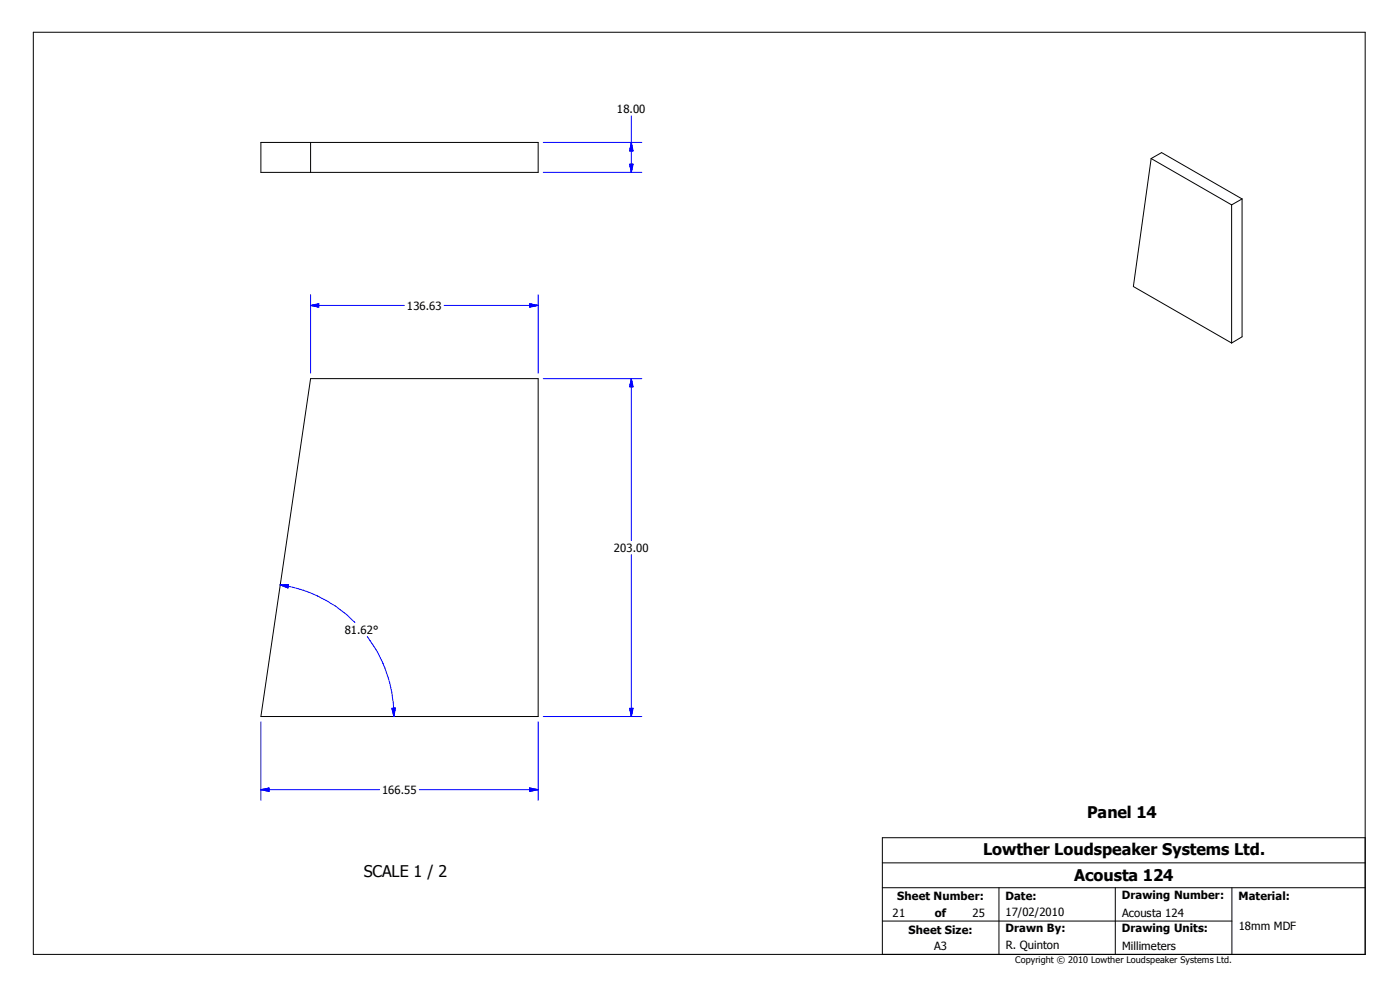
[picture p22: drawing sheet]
<svg xmlns="http://www.w3.org/2000/svg" width="420mm" height="297mm" viewBox="0 0 420 297" stroke-linecap="round" stroke-linejoin="round" font-family="sans-serif">
<defs><g id="words">
<g font-size="4.8">
<text x="326" y="245.2">Panel 14</text>
<text x="294.8" y="256.2">Lowther Loudspeaker Systems Ltd.</text>
<text x="109.1" y="262.9">SCALE 1 / 2</text>
<text x="322.1" y="264.1">Acousta 124</text>
</g>
<g font-size="3.4">
<text x="185" y="33.9">18.00</text>
<text x="122" y="92.8">136.63</text>
<text x="184.1" y="165.4">203.00</text>
<text x="103.4" y="189.9">81.62°</text>
<text x="114.6" y="237.9">166.55</text>
<text x="269.1" y="269.8">Sheet Number:</text>
<text x="301.5" y="269.8">Date:</text>
<text x="336.4" y="269.5">Drawing Number:</text>
<text x="371.3" y="269.8">Material:</text>
<text x="267.6" y="274.8">21</text>
<text x="280.3" y="274.8">of</text>
<text x="291.6" y="274.8">25</text>
<text x="301.5" y="274.6">17/02/2010</text>
<text x="336.5" y="274.8">Acousta 124</text>
<text x="272.5" y="279.8">Sheet Size:</text>
<text x="301.5" y="279.4">Drawn By:</text>
<text x="336.4" y="279.4">Drawing Units:</text>
<text x="371.4" y="278.8">18mm MDF</text>
<text x="280.1" y="284.7">A3</text>
<text x="301.6" y="284.5">R. Quinton</text>
<text x="336.5" y="284.7">Millimeters</text>
</g>
<text font-size="2.7" x="304.4" y="288.6">Copyright © 2010 Lowther Loudspeaker Systems Ltd.</text>
</g></defs>
<g fill="none" stroke="#000" stroke-width=".3">
<path d="M10 9.7h399.4v276.3h-399.4zM78.2 42.7h83.2v9h-83.2zM93.1 42.7v9M345.2 47.5l-5.3 38.4 29.4 16.9M345.2 47.5l3.1-1.8 24.1 13.9M345.2 47.5l24.1 13.9M372.4 59.6l-3.1 1.8M372.4 59.6v41.3l-3.1 1.9M369.3 61.4v41.4M93.1 113.5h68.3v101.2h-83.2zM264.6 258.6h144.8M409.4 251.1h-144.8v34.9"/>
<path d="M264.6 276h104.8M264.6 266h144.8M299.6 266v20M334.4 266v20M369.4 266v20"/>
</g>
<g fill="none" stroke="#00f" stroke-width=".3">
<path d="M189.3 34.7v17M162.9 42.7h29.5M162.9 51.7h29.5M188.8 49.2h1l-.5 2.5zM189.3 42.7l.5 2.5h-1zM93.1 91.5h28.1M93.1 91.5l2.5-.5v1zM93.1 88.3v23.6M133.2 91.5h28.2M158.8 91l2.6 .5-2.6 .5zM161.4 88.3v23.6M162.9 113.5h29.5"/>
<path d="M189.3 113.5v48.5M189.3 113.5l.5 2.4h-1zM84 175.3a39.8 39.8 0 0 1 22.4 11.2M84 175.3l2.5-.1-.1 1zM189.3 166.2v48.5M110.2 190.8a40.4 40.4 0 0 1 7.9 23.9M78.2 216.3v23.6M117.5 212.3l1-.1-.4 2.5zM161.4 216.3v23.6M162.9 214.7h29.5M188.8 212.3h1l-.5 2.4zM78.2 236.7h35.6"/>
<path d="M78.2 236.7l2.5-.6v1.1zM125.7 236.7h35.7M158.8 236.1l2.6 .6-2.6 .5z"/>
</g>
<g fill="#00f" stroke="#00f" stroke-width=".3">
<path d="M189.3 113.5l.5 2.4h-1z" fill-rule="evenodd"/>
<path d="M188.8 212.3h1l-.5 2.4z" fill-rule="evenodd"/>
<path d="M158.8 236.1l2.6 .6-2.6 .5z" fill-rule="evenodd"/>
<path d="M78.2 236.7l2.5-.6v1.1z" fill-rule="evenodd"/>
<path d="M93.1 91.5l2.5-.5v1z" fill-rule="evenodd"/>
<path d="M158.8 91l2.6 .5-2.6 .5z" fill-rule="evenodd"/>
<path d="M84 175.3l2.5-.1-.1 1z" fill-rule="evenodd"/>
<path d="M117.5 212.3l1-.1-.4 2.5z" fill-rule="evenodd"/>
<path d="M189.3 42.7l.5 2.5h-1z" fill-rule="evenodd"/>
<path d="M188.8 49.2h1l-.5 2.5z" fill-rule="evenodd"/>
</g>
<use href="#words"/>
</svg>
